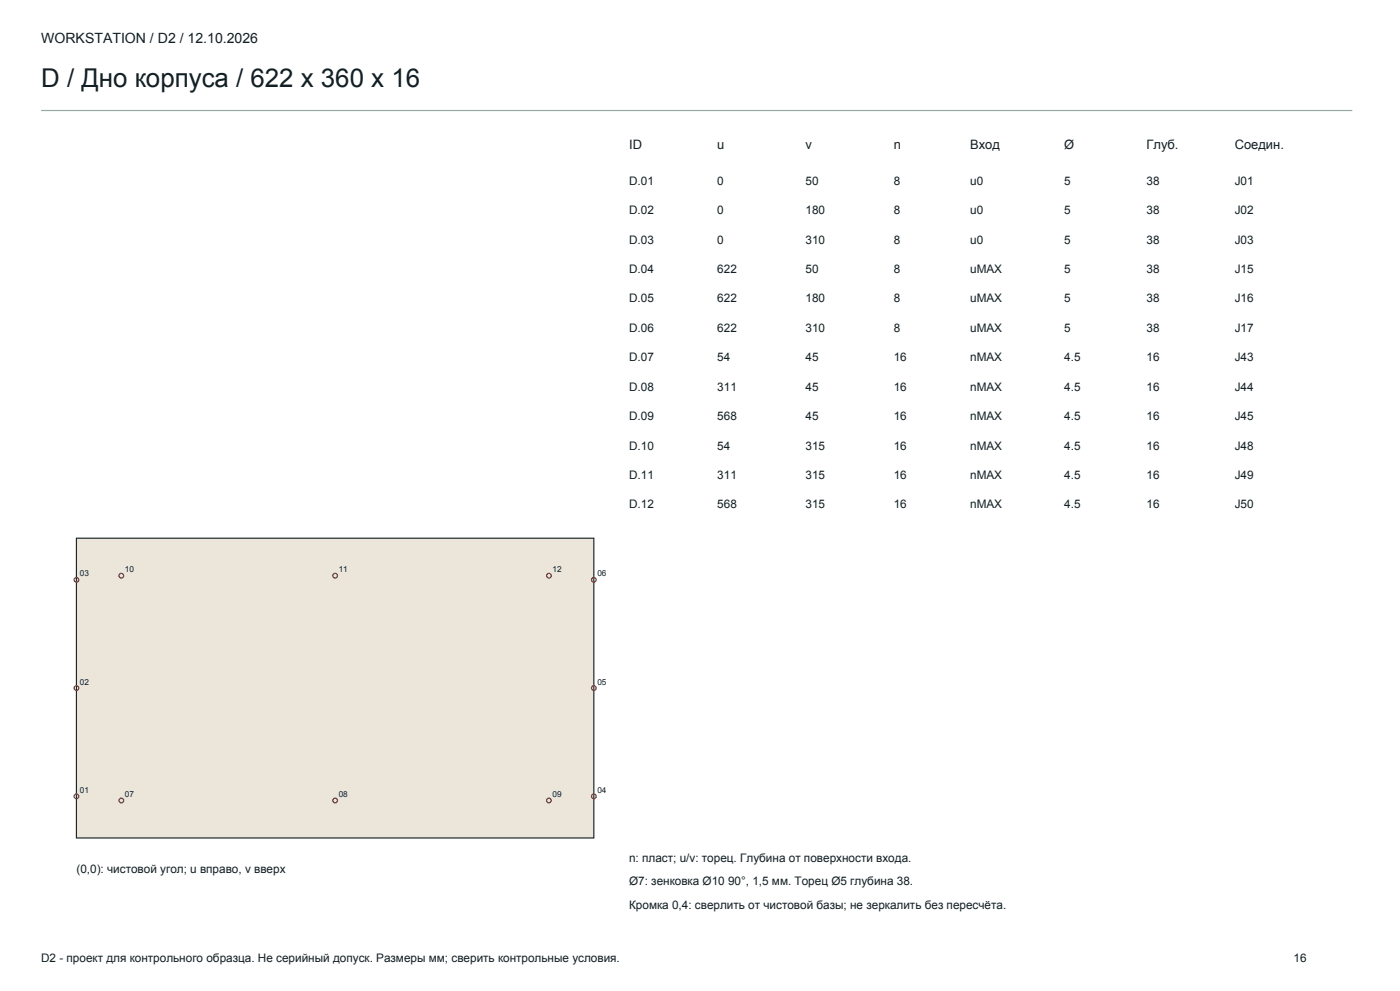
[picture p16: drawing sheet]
<svg xmlns="http://www.w3.org/2000/svg" width="420mm" height="297mm" viewBox="0 0 420 297" stroke-linecap="round" stroke-linejoin="round" font-family="sans-serif">
<defs><g id="words">
<text font-size="7.8" fill="#121f24" x="12.3" y="26.1">D / Дно корпуса / 622 x 360 x 16</text>
<text font-size="4.2" fill="#121f24" x="12.3" y="13">WORKSTATION / D2 / 12.10.2026</text>
<g font-size="3.9" fill="#121f24">
<text x="188.7" y="44.8">ID</text>
<text x="215.2" y="44.8">u</text>
<text x="241.7" y="44.8">v</text>
<text x="268.1" y="44.8">n</text>
<text x="291" y="44.8">Вход</text>
<text x="319.3" y="44.8">Ø</text>
<text x="344" y="44.8">Глуб.</text>
<text x="370.4" y="44.8">Соедин.</text>
</g>
<g font-size="3.5" fill="#121f24">
<text x="188.7" y="55.3">D.01</text>
<text x="215.2" y="55.3">0</text>
<text x="241.7" y="55.3">50</text>
<text x="268.1" y="55.3">8</text>
<text x="291" y="55.3">u0</text>
<text x="319.3" y="55.3">5</text>
<text x="344" y="55.3">38</text>
<text x="370.4" y="55.3">J01</text>
<text x="188.7" y="64.2">D.02</text>
<text x="215.2" y="64.2">0</text>
<text x="241.7" y="64.2">180</text>
<text x="268.1" y="64.2">8</text>
<text x="291" y="64.2">u0</text>
<text x="319.3" y="64.2">5</text>
<text x="344" y="64.2">38</text>
<text x="370.4" y="64.2">J02</text>
<text x="188.7" y="73">D.03</text>
<text x="215.2" y="73">0</text>
<text x="241.7" y="73">310</text>
<text x="268.1" y="73">8</text>
<text x="291" y="73">u0</text>
<text x="319.3" y="73">5</text>
<text x="344" y="73">38</text>
<text x="370.4" y="73">J03</text>
<text x="188.7" y="81.8">D.04</text>
<text x="215.2" y="81.8">622</text>
<text x="241.7" y="81.8">50</text>
<text x="268.1" y="81.8">8</text>
<text x="291" y="81.8">uMAX</text>
<text x="319.3" y="81.8">5</text>
<text x="344" y="81.8">38</text>
<text x="370.4" y="81.8">J15</text>
<text x="188.7" y="90.6">D.05</text>
<text x="215.2" y="90.6">622</text>
<text x="241.7" y="90.6">180</text>
<text x="268.1" y="90.6">8</text>
<text x="291" y="90.6">uMAX</text>
<text x="319.3" y="90.6">5</text>
<text x="344" y="90.6">38</text>
<text x="370.4" y="90.6">J16</text>
<text x="188.7" y="99.4">D.06</text>
<text x="215.2" y="99.4">622</text>
<text x="241.7" y="99.4">310</text>
<text x="268.1" y="99.4">8</text>
<text x="291" y="99.4">uMAX</text>
<text x="319.3" y="99.4">5</text>
<text x="344" y="99.4">38</text>
<text x="370.4" y="99.4">J17</text>
<text x="188.7" y="108.3">D.07</text>
<text x="215.2" y="108.3">54</text>
<text x="241.7" y="108.3">45</text>
<text x="268.1" y="108.3">16</text>
<text x="291" y="108.3">nMAX</text>
<text x="319.3" y="108.3">4.5</text>
<text x="344" y="108.3">16</text>
<text x="370.4" y="108.3">J43</text>
<text x="188.7" y="117.1">D.08</text>
<text x="215.2" y="117.1">311</text>
<text x="241.7" y="117.1">45</text>
<text x="268.1" y="117.1">16</text>
<text x="291" y="117.1">nMAX</text>
<text x="319.3" y="117.1">4.5</text>
<text x="344" y="117.1">16</text>
<text x="370.4" y="117.1">J44</text>
<text x="188.7" y="125.9">D.09</text>
<text x="215.2" y="125.9">568</text>
<text x="241.7" y="125.9">45</text>
<text x="268.1" y="125.9">16</text>
<text x="291" y="125.9">nMAX</text>
<text x="319.3" y="125.9">4.5</text>
<text x="344" y="125.9">16</text>
<text x="370.4" y="125.9">J45</text>
<text x="188.7" y="134.7">D.10</text>
<text x="215.2" y="134.7">54</text>
<text x="241.7" y="134.7">315</text>
<text x="268.1" y="134.7">16</text>
<text x="291" y="134.7">nMAX</text>
<text x="319.3" y="134.7">4.5</text>
<text x="344" y="134.7">16</text>
<text x="370.4" y="134.7">J48</text>
<text x="188.7" y="143.5">D.11</text>
<text x="215.2" y="143.5">311</text>
<text x="241.7" y="143.5">315</text>
<text x="268.1" y="143.5">16</text>
<text x="291" y="143.5">nMAX</text>
<text x="319.3" y="143.5">4.5</text>
<text x="344" y="143.5">16</text>
<text x="370.4" y="143.5">J49</text>
<text x="188.7" y="152.4">D.12</text>
<text x="215.2" y="152.4">568</text>
<text x="241.7" y="152.4">315</text>
<text x="268.1" y="152.4">16</text>
<text x="291" y="152.4">nMAX</text>
<text x="319.3" y="152.4">4.5</text>
<text x="344" y="152.4">16</text>
<text x="370.4" y="152.4">J50</text>
<text x="22.9" y="261.7">(0,0): чистовой угол; u вправо, v вверх</text>
<text x="188.7" y="258.2">n: пласт; u/v: торец. Глубина от поверхности входа.</text>
<text x="188.7" y="265.3">Ø7: зенковка Ø10 90°, 1,5 мм. Торец Ø5 глубина 38.</text>
<text x="188.7" y="272.3">Кромка 0,4: сверлить от чистовой базы; не зеркалить без пересчёта.</text>
<text x="12.3" y="288.2">D2 - проект для контрольного образца. Не серийный допуск. Размеры мм; сверить контрольные условия.</text>
<text x="388.1" y="288.2">16</text>
</g>
<g font-size="2.5" fill="#121f24">
<text x="24" y="172.7">03</text>
<text x="37.5" y="171.5">10</text>
<text x="101.6" y="171.5">11</text>
<text x="165.7" y="171.5">12</text>
<text x="179.2" y="172.7">06</text>
<text x="24" y="205.2">02</text>
<text x="179.2" y="205.2">05</text>
<text x="24" y="237.6">01</text>
<text x="37.5" y="238.9">07</text>
<text x="101.6" y="238.9">08</text>
<text x="165.7" y="238.9">09</text>
<text x="179.2" y="237.6">04</text>
</g>
</g></defs>
<path d="M12.3 33.1h393.4" fill="none" stroke="#99a6a6" stroke-width=".35"/>
<path d="M22.9 161.3h155.3v89.8h-155.3z" fill-rule="evenodd" fill="#ebe6d9" stroke="#1a2629" stroke-width=".35"/>
<g fill="none" stroke="#b31f0f" stroke-width=".35">
<circle cx="22.9" cy="173.8" r=".71"/>
<circle cx="36.4" cy="172.5" r=".71"/>
<circle cx="100.5" cy="172.5" r=".71"/>
<circle cx="164.7" cy="172.5" r=".71"/>
<circle cx="178.2" cy="173.8" r=".71"/>
<circle cx="22.9" cy="206.2" r=".71"/>
<circle cx="178.2" cy="206.2" r=".71"/>
<circle cx="22.9" cy="238.7" r=".71"/>
<circle cx="36.4" cy="239.9" r=".71"/>
<circle cx="100.5" cy="239.9" r=".71"/>
<circle cx="164.7" cy="239.9" r=".71"/>
<circle cx="178.2" cy="238.7" r=".71"/>
</g>
<use href="#words"/>
</svg>
